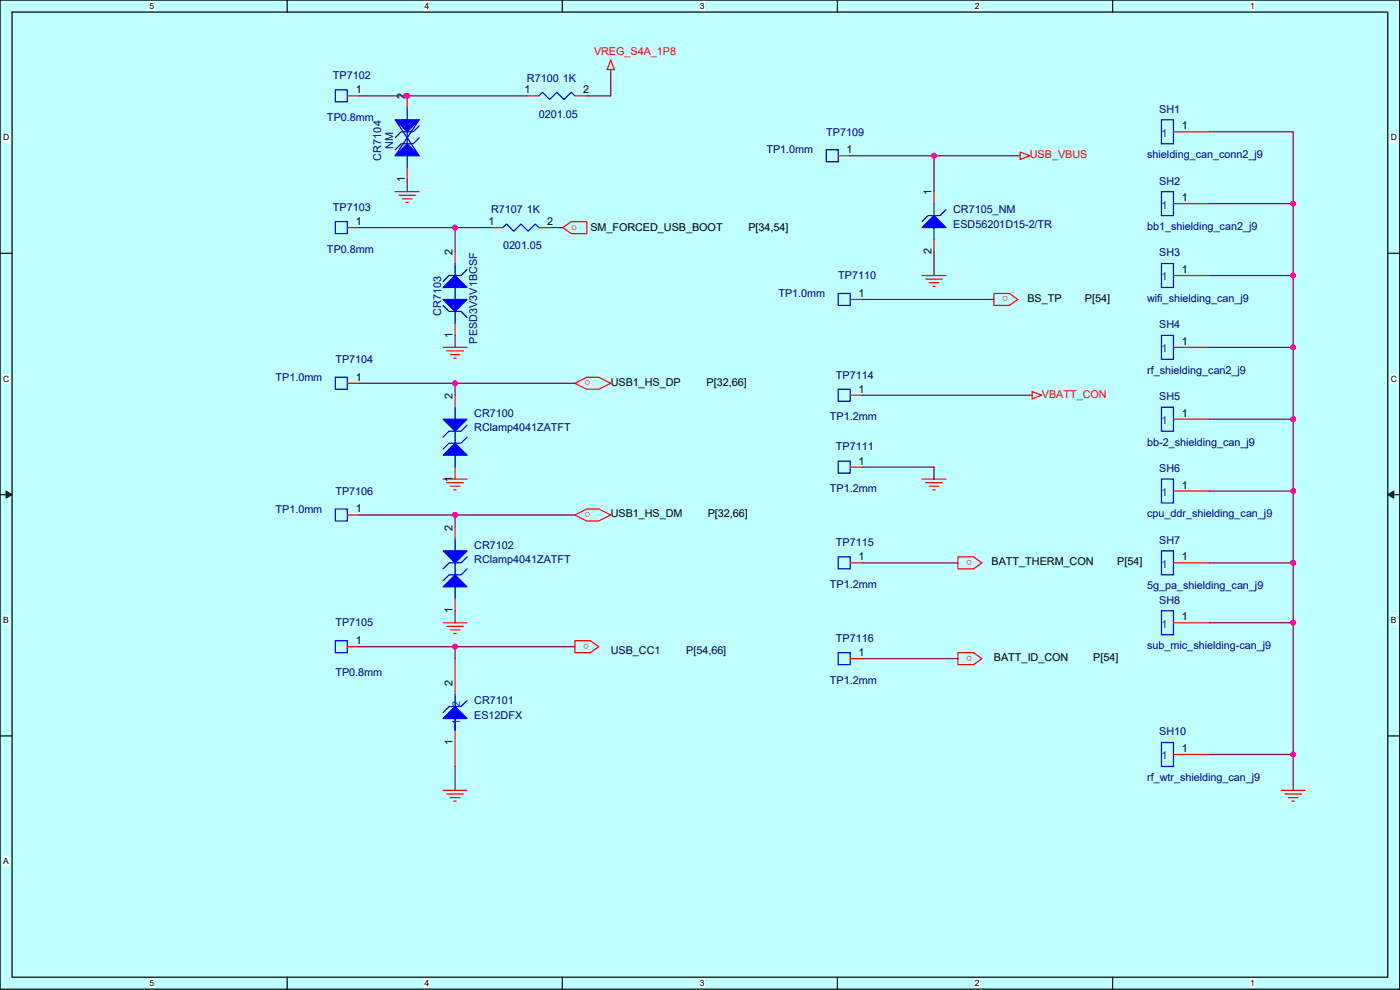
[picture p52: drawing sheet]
<svg xmlns="http://www.w3.org/2000/svg" width="297mm" height="210mm" viewBox="0 0 297 210" stroke-linecap="round" stroke-linejoin="round" font-family="sans-serif">
<defs><g id="words">
<g font-size="2.3" fill="#f00">
<text x="126" y="11.7">VREG_S4A_1P8</text>
<text x="218.5" y="33.6">USB_VBUS</text>
<text x="121.2" y="48.8">o</text>
<text x="213.9" y="62.9" transform="rotate(-180 213.9 62.9)">o</text>
<text x="125.2" y="80.7" transform="rotate(-180 125.2 80.7)">o</text>
<text x="221" y="84.4">VBATT_CON</text>
<text x="125.2" y="108.6" transform="rotate(-180 125.2 108.6)">o</text>
<text x="206.3" y="118.8" transform="rotate(-180 206.3 118.8)">o</text>
<text x="125" y="136.5" transform="rotate(-180 125 136.5)">o</text>
<text x="206.3" y="139.1" transform="rotate(-180 206.3 139.1)">o</text>
</g>
<g font-size="2.3" fill="#000080">
<text x="70.6" y="16.8">TP7102</text>
<text x="111.8" y="17.3">R7100 1K</text>
<text x="245.9" y="23.9">SH1</text>
<text x="69.4" y="25.7">TP0.8mm</text>
<text x="114.3" y="24.9">0201.05</text>
<text x="175.3" y="28.7">TP7109</text>
<text x="80.9" y="34" transform="rotate(-90 80.9 34)">CR7104</text>
<text x="83.4" y="31.5" transform="rotate(-90 83.4 31.5)">NM</text>
<text x="162.6" y="32.6">TP1.0mm</text>
<text x="243.4" y="33.6">shielding_can_conn2_j9</text>
<text x="245.9" y="39.2">SH2</text>
<text x="70.6" y="44.7">TP7103</text>
<text x="104.2" y="45.3">R7107 1K</text>
<text x="202.2" y="45.3">CR7105_NM</text>
<text x="69.4" y="53.6">TP0.8mm</text>
<text x="106.7" y="52.9">0201.05</text>
<text x="202.2" y="48.3">ESD56201D15-2/TR</text>
<text x="243.4" y="48.8">bb1_shielding_can2_j9</text>
<text x="177.8" y="59.2">TP7110</text>
<text x="245.9" y="54.4">SH3</text>
<text x="165.1" y="63">TP1.0mm</text>
<text x="243.4" y="64.1">wifi_shielding_can_j9</text>
<text x="93.6" y="67.1" transform="rotate(-90 93.6 67.1)">CR7103</text>
<text x="245.9" y="69.6">SH4</text>
<text x="71.1" y="77">TP7104</text>
<text x="101.2" y="72.9" transform="rotate(-90 101.2 72.9)">PESD3V3V1BCSF</text>
<text x="58.4" y="80.8">TP1.0mm</text>
<text x="177.3" y="80.3">TP7114</text>
<text x="243.4" y="79.3">rf_shielding_can2_j9</text>
<text x="100.6" y="88.4">CR7100</text>
<text x="176.1" y="89.2">TP1.2mm</text>
<text x="245.9" y="84.9">SH5</text>
<text x="100.6" y="91.5">RClamp4041ZATFT</text>
<text x="177.3" y="95.5">TP7111</text>
<text x="243.4" y="94.5">bb-2_shielding_can_j9</text>
<text x="245.9" y="100.1">SH6</text>
<text x="71.1" y="104.9">TP7106</text>
<text x="176.1" y="104.4">TP1.2mm</text>
<text x="58.4" y="108.8">TP1.0mm</text>
<text x="243.4" y="109.8">cpu_ddr_shielding_can_j9</text>
<text x="100.6" y="116.4">CR7102</text>
<text x="100.6" y="119.4">RClamp4041ZATFT</text>
<text x="177.3" y="115.9">TP7115</text>
<text x="245.9" y="115.4">SH7</text>
<text x="176.1" y="124.8">TP1.2mm</text>
<text x="243.4" y="125">5g_pa_shielding_can_j9</text>
<text x="245.9" y="128.1">SH8</text>
<text x="71.1" y="132.9">TP7105</text>
<text x="177.3" y="136.2">TP7116</text>
<text x="243.4" y="137.7">sub_mic_shielding-can_j9</text>
<text x="71.1" y="143.3">TP0.8mm</text>
<text x="100.6" y="149.4">CR7101</text>
<text x="176.1" y="145.1">TP1.2mm</text>
<text x="100.6" y="152.4">ES12DFX</text>
<text x="245.9" y="156">SH10</text>
<text x="243.4" y="165.6">rf_wtr_shielding_can_j9</text>
</g>
<g font-size="2.3">
<text x="75.5" y="19.8">1</text>
<text x="85.9" y="21.1" transform="rotate(-90 85.9 21.1)">2</text>
<text x="111.3" y="19.8">1</text>
<text x="123.7" y="19.8">2</text>
<text x="250.7" y="27.4">1</text>
<text x="179.6" y="32.5">1</text>
<text x="85.9" y="38.6" transform="rotate(-90 85.9 38.6)">1</text>
<text x="197.6" y="41.4" transform="rotate(-90 197.6 41.4)">1</text>
<text x="75.5" y="47.8">1</text>
<text x="103.7" y="47.8">1</text>
<text x="116.1" y="47.8">2</text>
<text x="250.7" y="42.7">1</text>
<text x="125.3" y="49.1">SM_FORCED_USB_BOOT</text>
<text x="158.8" y="49.1">P[34,54]</text>
<text x="197.6" y="53.9" transform="rotate(-90 197.6 53.9)">2</text>
<text x="96" y="54.1" transform="rotate(-90 96 54.1)">2</text>
<text x="250.7" y="57.9">1</text>
<text x="182.1" y="63">1</text>
<text x="218" y="64.1">BS_TP</text>
<text x="230.2" y="64.1">P[54]</text>
<text x="96" y="71.7" transform="rotate(-90 96 71.7)">1</text>
<text x="250.7" y="73.2">1</text>
<text x="75.5" y="80.8">1</text>
<text x="129.6" y="81.8">USB1_HS_DP</text>
<text x="149.9" y="81.8">P[32,66]</text>
<text x="182.1" y="83.3">1</text>
<text x="96" y="84.6" transform="rotate(-90 96 84.6)">2</text>
<text x="250.7" y="88.4">1</text>
<text x="182.1" y="98.6">1</text>
<text x="96" y="102.1" transform="rotate(-90 96 102.1)">1</text>
<text x="250.7" y="103.6">1</text>
<text x="75.5" y="108.7">1</text>
<text x="96" y="112.5" transform="rotate(-90 96 112.5)">2</text>
<text x="129.6" y="109.8">USB1_HS_DM</text>
<text x="150.1" y="109.8">P[32,66]</text>
<text x="182.1" y="118.9">1</text>
<text x="210.3" y="119.9">BATT_THERM_CON</text>
<text x="237" y="119.9">P[54]</text>
<text x="250.7" y="118.9">1</text>
<text x="96" y="130.1" transform="rotate(-90 96 130.1)">1</text>
<text x="250.7" y="131.6">1</text>
<text x="75.5" y="136.7">1</text>
<text x="182.1" y="139.2">1</text>
<text x="210.9" y="140.2">BATT_ID_CON</text>
<text x="231.9" y="140.2">P[54]</text>
<text x="96" y="145.6" transform="rotate(-90 96 145.6)">2</text>
<text x="96" y="158" transform="rotate(-90 96 158)">1</text>
<text x="250.7" y="159.5">1</text>
</g>
<g font-size="2.3" fill="#004080">
<text x="246.4" y="29">1</text>
<text x="246.4" y="44.2">1</text>
<text x="246.4" y="59.5">1</text>
<text x="246.4" y="74.7">1</text>
<text x="246.4" y="90">1</text>
<text x="246.4" y="105.2">1</text>
<text x="246.4" y="120.4">1</text>
<text x="246.4" y="133.1">1</text>
<text x="97.6" y="149.9" transform="rotate(-90 97.6 149.9)">2</text>
<text x="97.6" y="153.7" transform="rotate(-90 97.6 153.7)">1</text>
<text x="246.4" y="161.1">1</text>
</g>
<g font-size="2.3" fill="#000040">
<text x="129.6" y="138.7">USB_CC1</text>
<text x="145.6" y="138.7">P[54,66]</text>
</g>
<g font-size="1.8">
<text x="31.7" y="1.9">5</text>
<text x="90.1" y="1.9">4</text>
<text x="148.5" y="1.9">3</text>
<text x="206.8" y="1.9">2</text>
<text x="265.2" y="1.9">1</text>
<text x=".7" y="29.8">D</text>
<text x="295.1" y="29.8">D</text>
<text x=".7" y="81">C</text>
<text x="295.1" y="81">C</text>
<text x=".7" y="132.1">B</text>
<text x="295.1" y="132.1">B</text>
<text x=".7" y="183.3">A</text>
<text x="31.7" y="209.2">5</text>
<text x="90.1" y="209.2">4</text>
<text x="148.5" y="209.2">3</text>
<text x="206.8" y="209.2">2</text>
<text x="265.2" y="209.2">1</text>
</g>
</g></defs>
<path d="M0 0h297v210h-297z" fill="#bfffff"/>
<path d="M0 0h296.9v209.8h-296.9zM2.6 2.6h291.8v204.7h-291.8z" fill="none" stroke="#000" stroke-width=".25"/>
<g fill="#fff">
<path d="M31.7 .3h1v2h-1z"/>
<path d="M31.7 207.5h1v2.1h-1z"/>
</g>
<path d="M60.9 0v2.6M60.9 207.3v2.5" fill="none" stroke="#000" stroke-width=".25"/>
<g fill="#fff">
<path d="M90.1 .3h1v2h-1z"/>
<path d="M90.1 207.5h1v2.1h-1z"/>
</g>
<path d="M119.3 0v2.6M119.3 207.3v2.5" fill="none" stroke="#000" stroke-width=".25"/>
<g fill="#fff">
<path d="M148.5 .3h1v2h-1z"/>
<path d="M148.5 207.5h1v2.1h-1z"/>
</g>
<path d="M177.7 0v2.6M177.7 207.3v2.5" fill="none" stroke="#000" stroke-width=".25"/>
<g fill="#fff">
<path d="M206.8 .3h1v2h-1z"/>
<path d="M206.8 207.5h1v2.1h-1z"/>
</g>
<path d="M236 0v2.6M236 207.3v2.5" fill="none" stroke="#000" stroke-width=".25"/>
<g fill="#fff">
<path d="M265.2 .3h1v2h-1z"/>
<path d="M265.2 207.5h1v2.1h-1z"/>
<path d="M.7 28.2h1.2v2h-1.2z"/>
<path d="M295 28.2h1.3v2h-1.3z"/>
<path d="M.7 79.3h1.2v2.1h-1.2z"/>
<path d="M295 79.3h1.3v2.1h-1.3z"/>
</g>
<path d="M0 53.7h2.6M294.4 53.7h2.5" fill="none" stroke="#000" stroke-width=".25"/>
<g fill="#fff">
<path d="M.7 130.5h1.2v2h-1.2z"/>
<path d="M295 130.5h1.2v2h-1.2z"/>
</g>
<path d="M0 104.9h2.6M294.4 104.9h2.5" fill="none" stroke="#000" stroke-width=".25"/>
<path d="M1.3 104.2l1.3 .7-1.3 .7zM294.4 104.9l1.3-.7v1.4z" fill="#000" stroke="#000" stroke-width=".21"/>
<path d="M.7 181.7h1.2v2h-1.2z" fill="#fff"/>
<path d="M0 156.1h2.6M294.4 156.1h2.5" fill="none" stroke="#000" stroke-width=".25"/>
<g fill="none" stroke="#f00" stroke-width=".25">
<path d="M129.6 12.7l.7 2.1h-1.5zM129.6 14.8v.5M73.7 20.3h2.5M86.4 35.6v2.5M86.4 20.3v2.6M111.8 20.3h2.5M121.9 20.3h2.6M177.8 33h2.6M215.9 33h.5M216.4 32.3l2.1 .7-2.1 .8zM248.9 28h7.7M73.7 48.3h2.5"/>
<path d="M83.8 40.7h5.1M84.6 41.4h3.6M85.4 42.2h2M86.1 42.9h.5M96.5 53.4v2.5M104.2 48.3h2.5M114.3 48.3h2.6M119.4 48.3l1.8-1.3h3.3v2.6h-3.3zM195.6 58.4h5.1M196.4 59.2h3.5M197.1 60h2.1M198.1 50.8v2.6"/>
<path d="M198.1 40.7v2.5M248.9 58.4h7.7M248.9 43.2h7.7M94 73.7h5.1M94.8 74.4h3.5M95.5 75.2h2.1M96.3 76h.5M96.5 68.6v2.5M180.4 63.5h2.5M197.9 60.7h.5M210.8 62.3h3.3l1.8 1.2-1.8 1.3h-3.3zM248.9 73.7h7.7"/>
<path d="M73.7 81.3h2.5M96.5 99.1v2.5M96.5 83.8v2.6M121.9 81.3l2.6-1.3h2.5l2.6 1.3-2.6 1.3h-2.5zM180.4 83.8h2.5M180.4 99.1h2.5M218.5 83.8h.5M219 83.1l2 .7-2 .8zM248.9 88.9h7.7M73.7 109.2h2.5M94 101.6h5.1M94.8 102.4h3.5"/>
<path d="M95.5 103.1h2.1M96.3 103.9h.5M96.5 111.8v2.5M121.9 109.2l2.6-1.2h2.5l2.6 1.2-2.6 1.3h-2.5zM180.4 119.4h2.5M195.6 101.6h5.1M196.4 102.4h3.5M197.1 103.1h2.1M197.9 103.9h.5M203.2 118.1h3.3l1.8 1.3-1.8 1.3h-3.3zM248.9 104.2h7.7M248.9 119.4h7.7"/>
<path d="M73.7 137.2h2.5M94 132.1h5.1M94.8 132.9h3.5M95.5 133.6h2.1M96.3 134.4h.5M96.5 139.7v7.6M96.5 127v2.6M121.9 135.9h3.3l1.8 1.3-1.8 1.3h-3.3zM180.4 139.7h2.5M203.2 138.5h3.3l1.8 1.2-1.8 1.3h-3.3zM248.9 132.1h7.7M96.5 155v7.6"/>
<path d="M94 167.7h5.1M94.8 168.4h3.5M95.5 169.2h2.1M96.3 169.9h.5M248.9 160h7.7M271.8 167.7h5.1M272.6 168.4h3.5M273.3 169.2h2.1M274.1 169.9h.5"/>
</g>
<g fill="none" stroke="#00f" stroke-width=".25">
<path d="M71.1 19.1h2.6v2.5h-2.6zM83.8 25.4l5.1 7.6M86.4 33v2.6M86.4 28v2.5M86.4 22.9v2.5M88.9 29.2l-1.2 1.3h-2.6l-1.3 1.3M88.9 25.4l-5.1 7.6M88.9 26.7l-1.2 1.3h-2.6l-1.3 1.2M114.3 20.3l.8-.7 1.5 1.5 1.5-1.5 1.6 1.5 1.5-1.5 .7 .7M175.3 31.8h2.5v2.5h-2.5zM246.4 25.4h2.5v5.1h-2.5zM71.1 47h2.6v2.6h-2.6z"/>
<path d="M96.5 55.9v2.5M99.1 57.2l-1.3 1.2h-2.5l-1.3 1.3M106.7 48.3l.8-.8 1.5 1.5 1.5-1.5 1.5 1.5 1.6-1.5 .7 .8M198.1 48.3v2.5M198.1 43.2v2.5M200.7 44.5l-1.3 1.2h-2.5l-1.3 1.3M246.4 55.9h2.5v5.1h-2.5zM246.4 40.7h2.5v5h-2.5zM94 64.8l1.3 1.3h2.5l1.3 1.2M96.5 66.1v2.5M96.5 61v2.5M177.8 62.3h2.6v2.5h-2.6z"/>
<path d="M246.4 71.1h2.5v5.1h-2.5zM71.1 80h2.6v2.6h-2.6zM96.5 96.5v2.6M96.5 91.5v2.5M96.5 86.4v2.5M99.1 90.2l-1.3 1.3h-2.5l-1.3 1.2M99.1 92.7l-1.3 1.3h-2.5l-1.3 1.3M177.8 82.6h2.6v2.5h-2.6zM177.8 97.8h2.6v2.6h-2.6zM246.4 86.4h2.5v5.1h-2.5zM71.1 108h2.6v2.5h-2.6zM96.5 119.4v2.5"/>
<path d="M96.5 114.3v2.6M99.1 118.1l-1.3 1.3h-2.5l-1.3 1.3M177.8 118.1h2.6v2.6h-2.6zM246.4 101.6h2.5v5.1h-2.5zM246.4 116.9h2.5v5h-2.5zM71.1 135.9h2.6v2.6h-2.6zM96.5 124.5v2.5M99.1 120.7l-1.3 1.2h-2.5l-1.3 1.3M177.8 138.5h2.6v2.5h-2.6zM246.4 129.6h2.5v5h-2.5zM96.5 147.3v2.6M96.5 152.4v2.6"/>
<path d="M99.1 148.6l-1.3 1.3h-2.5l-1.3 1.3M246.4 157.5h2.5v5.1h-2.5z"/>
</g>
<g fill="#00f" stroke="#00f" stroke-width=".25">
<path d="M198.1 45.7l2.6 2.6h-5.1z"/>
<path d="M96.5 94l2.6 2.5h-5.1z"/>
<path d="M94 88.9h5.1l-2.6 2.6z"/>
<path d="M94 152.4l2.5-2.5 2.6 2.5z"/>
<path d="M86.4 30.5l2.5 2.5h-5.1z"/>
<path d="M83.8 25.4h5.1l-2.5 2.6z"/>
<path d="M96.5 121.9l2.6 2.6h-5.1z"/>
<path d="M94 116.9h5.1l-2.6 2.5z"/>
<path d="M94 63.5h5.1l-2.6 2.6z"/>
<path d="M94 61l2.5-2.6 2.6 2.6z"/>
</g>
<g fill="none" stroke="#800040" stroke-width=".25">
<path d="M129.6 15.3v5h-5.1M76.2 20.3h35.6M86.4 38.1v2.6M180.4 33h17.7M198.1 33v7.7M198.1 33h17.8M256.6 28h17.7v15.2M76.2 48.3h20.3M104.2 48.3h-7.7v5.1M116.9 48.3h2.5M198.1 53.4v5M256.6 43.2h17.7v15.2"/>
<path d="M256.6 58.4h17.7M274.3 58.4v15.3M96.5 71.1v2.6M182.9 63.5h27.9M256.6 73.7h17.7M274.3 73.7v15.2M76.2 81.3h20.3M96.5 81.3v2.5M96.5 81.3h25.4M182.9 99.1h15.2v2.5M182.9 83.8h35.6M256.6 88.9h17.7"/>
<path d="M274.3 88.9v15.3M76.2 109.2h20.3M96.5 109.2v2.6M96.5 109.2h25.4M182.9 119.4h20.3M256.6 119.4h17.7M256.6 104.2h17.7M274.3 119.4v12.7M274.3 104.2v15.2M76.2 137.2h20.3M96.5 129.6v2.5M96.5 137.2v2.5"/>
<path d="M96.5 137.2h25.4M182.9 139.7h20.3M256.6 132.1h17.7M274.3 132.1v27.9M96.5 162.6v5.1M256.6 160h17.7M274.3 160v7.7"/>
</g>
<g fill="#f0f" stroke="#f0f" stroke-width=".25">
<circle cx="198.1" cy="33" r=".5"/>
<circle cx="86.4" cy="20.3" r=".5"/>
<circle cx="96.5" cy="48.3" r=".5"/>
<circle cx="96.5" cy="137.2" r=".5"/>
<circle cx="96.5" cy="109.2" r=".5"/>
<circle cx="96.5" cy="81.3" r=".5"/>
<circle cx="274.3" cy="132.1" r=".5"/>
<circle cx="274.3" cy="160" r=".5"/>
<circle cx="274.3" cy="119.4" r=".5"/>
<circle cx="274.3" cy="104.2" r=".5"/>
<circle cx="274.3" cy="88.9" r=".5"/>
<circle cx="274.3" cy="73.7" r=".5"/>
<circle cx="274.3" cy="43.2" r=".5"/>
<circle cx="274.3" cy="58.4" r=".5"/>
</g>
<use href="#words"/>
</svg>
